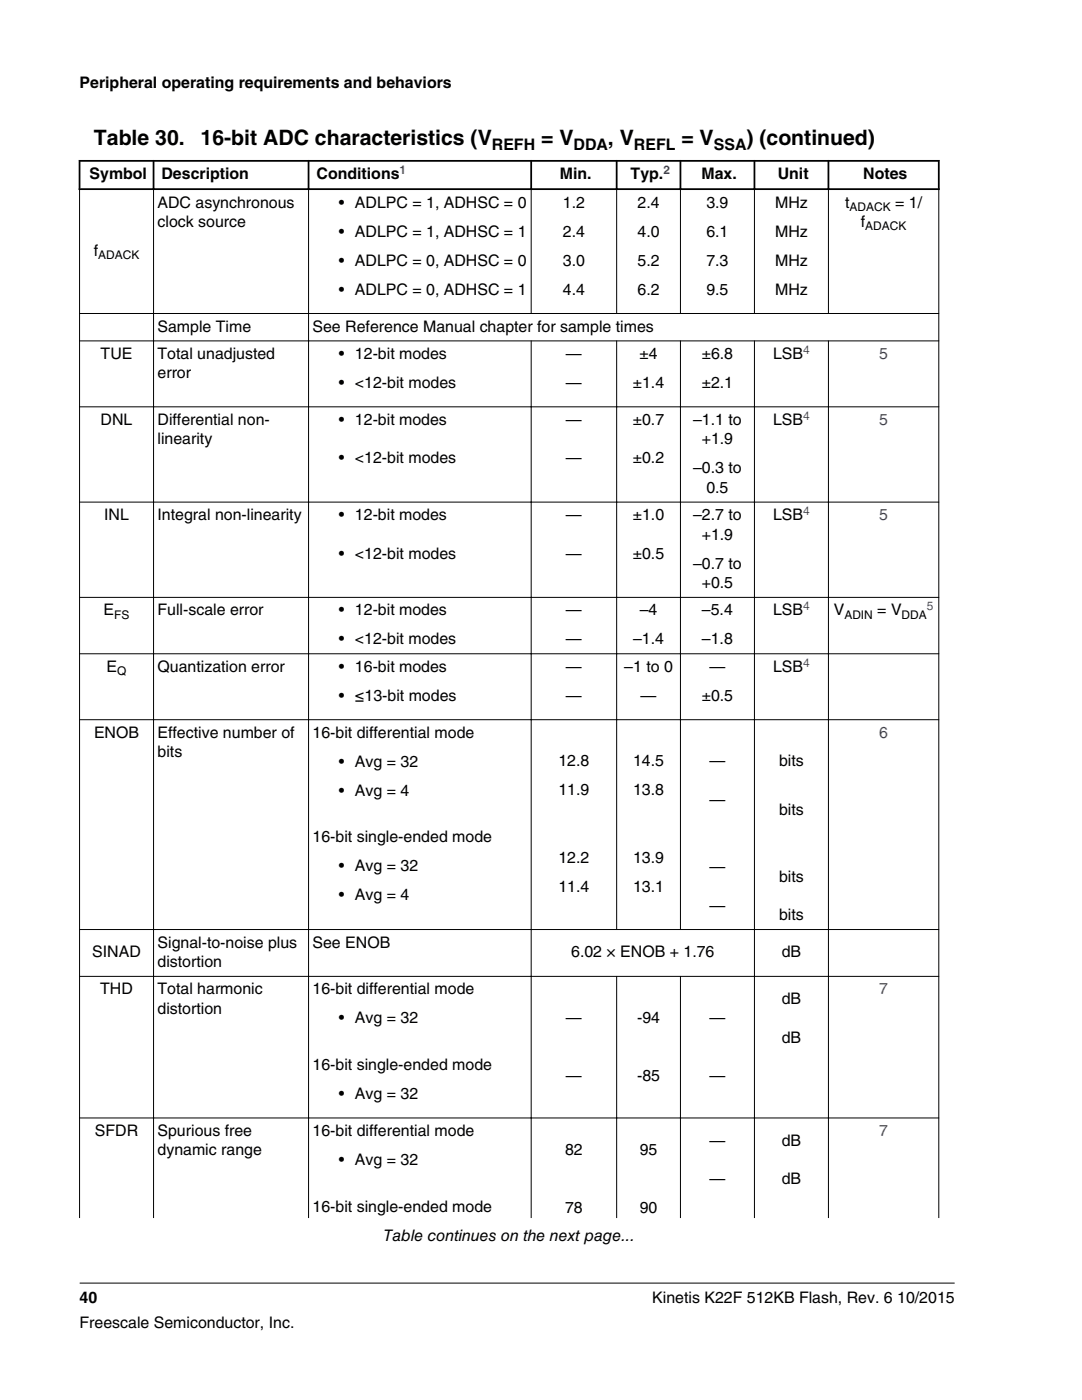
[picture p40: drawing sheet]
<svg xmlns="http://www.w3.org/2000/svg" width="216mm" height="279mm" viewBox="0 0 216 279" stroke-linecap="round" stroke-linejoin="round" font-family="sans-serif">
<defs><g id="words">
<g font-size="4.2">
<text x="18.7" y="29">Table 30.</text>
<text x="40" y="29">16-bit ADC characteristics (V</text>
<text x="108" y="29">= V</text>
<text x="121.3" y="29">, V</text>
<text x="136" y="29">= V</text>
<text x="149" y="29">) (continued)</text>
</g>
<g font-size="3.2">
<text x="15.9" y="17.5">Peripheral operating requirements and behaviors</text>
<text x="98.1" y="29.9">REFH</text>
<text x="114.4" y="29.9">DDA</text>
<text x="126.5" y="29.9">REFL</text>
<text x="142.4" y="29.9">SSA</text>
<text x="17.9" y="35.8">Symbol</text>
<text x="32.2" y="35.8">Description</text>
<text x="63.2" y="35.8">Conditions</text>
<text x="111.7" y="35.8">Min.</text>
<text x="125.8" y="35.8">Typ.</text>
<text x="140" y="35.8">Max.</text>
<text x="155.2" y="35.8">Unit</text>
<text x="172.3" y="35.8">Notes</text>
<text x="31.4" y="41.4">ADC asynchronous</text>
<text x="67.6" y="41.4">• ADLPC = 1, ADHSC = 0</text>
<text x="112.3" y="41.4">1.2</text>
<text x="127.2" y="41.4">2.4</text>
<text x="141" y="41.4">3.9</text>
<text x="154.7" y="41.4">MHz</text>
<text x="168.6" y="41.4">t</text>
<text x="178.6" y="41.4">= 1/</text>
<text x="31.4" y="45.3">clock source</text>
<text x="67.6" y="47.2">• ADLPC = 1, ADHSC = 1</text>
<text x="112.3" y="47.2">2.4</text>
<text x="127.2" y="47.2">4.0</text>
<text x="141" y="47.2">6.1</text>
<text x="154.7" y="47.2">MHz</text>
<text x="171.8" y="45.3">f</text>
<text x="18.7" y="51.1">f</text>
<text x="67.6" y="53">• ADLPC = 0, ADHSC = 0</text>
<text x="112.3" y="53">3.0</text>
<text x="127.2" y="53">5.2</text>
<text x="141" y="53">7.3</text>
<text x="154.7" y="53">MHz</text>
<text x="67.6" y="58.8">• ADLPC = 0, ADHSC = 1</text>
<text x="112.3" y="58.8">4.4</text>
<text x="127.2" y="58.8">6.2</text>
<text x="141" y="58.8">9.5</text>
<text x="154.7" y="58.8">MHz</text>
<text x="20.1" y="71.6">TUE</text>
<text x="31.4" y="66.2">Sample Time</text>
<text x="31.4" y="71.6">Total unadjusted</text>
<text x="62.4" y="66.2">See Reference Manual chapter for sample times</text>
<text x="67.6" y="71.6">• 12-bit modes</text>
<text x="112.9" y="71.6">—</text>
<text x="127.6" y="71.6">±4</text>
<text x="140" y="71.6">±6.8</text>
<text x="154.3" y="71.6">LSB</text>
<text x="31.4" y="75.5">error</text>
<text x="67.6" y="77.4">• &lt;12-bit modes</text>
<text x="112.9" y="77.4">—</text>
<text x="126.3" y="77.4">±1.4</text>
<text x="140" y="77.4">±2.1</text>
<text x="20.1" y="84.8">DNL</text>
<text x="31.4" y="84.8">Differential non-</text>
<text x="31.4" y="88.7">linearity</text>
<text x="67.6" y="84.8">• 12-bit modes</text>
<text x="112.9" y="84.8">—</text>
<text x="126.3" y="84.8">±0.7</text>
<text x="138.3" y="84.8">–1.1 to</text>
<text x="140" y="88.7">+1.9</text>
<text x="154.3" y="84.8">LSB</text>
<text x="67.6" y="92.5">• &lt;12-bit modes</text>
<text x="112.9" y="92.5">—</text>
<text x="126.3" y="92.5">±0.2</text>
<text x="138.3" y="94.5">–0.3 to</text>
<text x="141" y="98.3">0.5</text>
<text x="20.8" y="103.8">INL</text>
<text x="31.4" y="103.8">Integral non-linearity</text>
<text x="67.6" y="103.8">• 12-bit modes</text>
<text x="112.9" y="103.8">—</text>
<text x="126.3" y="103.8">±1.0</text>
<text x="138.3" y="103.8">–2.7 to</text>
<text x="140" y="107.7">+1.9</text>
<text x="154.3" y="103.8">LSB</text>
<text x="67.6" y="111.5">• &lt;12-bit modes</text>
<text x="112.9" y="111.5">—</text>
<text x="126.3" y="111.5">±0.5</text>
<text x="138.3" y="113.5">–0.7 to</text>
<text x="140" y="117.4">+0.5</text>
<text x="20.7" y="122.8">E</text>
<text x="31.4" y="122.8">Full-scale error</text>
<text x="67.6" y="122.8">• 12-bit modes</text>
<text x="112.9" y="122.8">—</text>
<text x="127.6" y="122.8">–4</text>
<text x="140.1" y="122.8">–5.4</text>
<text x="154.3" y="122.8">LSB</text>
<text x="166.4" y="122.8">V</text>
<text x="175.1" y="122.8">= V</text>
<text x="67.6" y="128.6">• &lt;12-bit modes</text>
<text x="112.9" y="128.6">—</text>
<text x="126.3" y="128.6">–1.4</text>
<text x="140.1" y="128.6">–1.8</text>
<text x="21.3" y="134.1">E</text>
<text x="31.4" y="134.1">Quantization error</text>
<text x="67.6" y="134.1">• 16-bit modes</text>
<text x="112.9" y="134.1">—</text>
<text x="124.6" y="134.1">–1 to 0</text>
<text x="141.6" y="134.1">—</text>
<text x="154.3" y="134.1">LSB</text>
<text x="67.6" y="139.9">• ≤13-bit modes</text>
<text x="112.9" y="139.9">—</text>
<text x="127.8" y="139.9">—</text>
<text x="140" y="139.9">±0.5</text>
<text x="18.8" y="147.2">ENOB</text>
<text x="31.4" y="147.2">Effective number of</text>
<text x="62.4" y="147.2">16-bit differential mode</text>
<text x="31.4" y="151.1">bits</text>
<text x="67.6" y="153">• Avg = 32</text>
<text x="111.4" y="153">12.8</text>
<text x="126.3" y="153">14.5</text>
<text x="141.6" y="153">—</text>
<text x="155.5" y="153">bits</text>
<text x="67.6" y="158.8">• Avg = 4</text>
<text x="111.4" y="158.7">11.9</text>
<text x="126.3" y="158.7">13.8</text>
<text x="141.6" y="160.6">—</text>
<text x="155.5" y="162.6">bits</text>
<text x="62.4" y="168.1">16-bit single-ended mode</text>
<text x="67.6" y="173.9">• Avg = 32</text>
<text x="111.4" y="172.1">12.2</text>
<text x="126.3" y="172.1">13.9</text>
<text x="67.6" y="179.7">• Avg = 4</text>
<text x="111.4" y="177.9">11.4</text>
<text x="126.3" y="177.9">13.1</text>
<text x="141.6" y="174.1">—</text>
<text x="155.5" y="176">bits</text>
<text x="141.6" y="181.7">—</text>
<text x="155.5" y="183.6">bits</text>
<text x="18.4" y="191.1">SINAD</text>
<text x="31.4" y="189.1">Signal-to-noise plus</text>
<text x="62.4" y="189.1">See ENOB</text>
<text x="114" y="191.1">6.02 × ENOB + 1.76</text>
<text x="156" y="191.1">dB</text>
<text x="31.4" y="193">distortion</text>
<text x="20" y="198.5">THD</text>
<text x="31.4" y="198.5">Total harmonic</text>
<text x="31.4" y="202.3">distortion</text>
<text x="62.4" y="198.5">16-bit differential mode</text>
<text x="156" y="200.4">dB</text>
<text x="67.6" y="204.2">• Avg = 32</text>
<text x="112.9" y="204.2">—</text>
<text x="127.1" y="204.2">-94</text>
<text x="141.6" y="204.2">—</text>
<text x="156" y="208.1">dB</text>
<text x="62.4" y="213.6">16-bit single-ended mode</text>
<text x="112.9" y="215.7">—</text>
<text x="127.1" y="215.7">-85</text>
<text x="141.6" y="215.7">—</text>
<text x="67.6" y="219.3">• Avg = 32</text>
<text x="18.9" y="226.7">SFDR</text>
<text x="31.4" y="226.7">Spurious free</text>
<text x="62.4" y="226.7">16-bit differential mode</text>
<text x="31.4" y="230.6">dynamic range</text>
<text x="67.6" y="232.5">• Avg = 32</text>
<text x="112.8" y="230.5">82</text>
<text x="127.6" y="230.5">95</text>
<text x="141.6" y="228.6">—</text>
<text x="156" y="228.6">dB</text>
<text x="141.6" y="236.3">—</text>
<text x="156" y="236.3">dB</text>
<text x="62.4" y="241.8">16-bit single-ended mode</text>
<text x="112.8" y="242">78</text>
<text x="127.6" y="242">90</text>
<text x="76.5" y="247.7">Table continues on the next page...</text>
<text x="15.9" y="260">40</text>
<text x="130.1" y="260">Kinetis K22F 512KB Flash, Rev. 6 10/2015</text>
<text x="15.9" y="265">Freescale Semiconductor, Inc.</text>
</g>
<g font-size="3.2" fill="#00f">
<text x="175.4" y="71.6">5</text>
<text x="175.4" y="84.8">5</text>
<text x="175.4" y="103.8">5</text>
<text x="175.4" y="147.2">6</text>
<text x="175.4" y="198.5">7</text>
<text x="175.4" y="226.7">7</text>
</g>
<g font-size="2.4" fill="#00f">
<text x="79.7" y="34.7">1</text>
<text x="132.4" y="34.7">2</text>
<text x="160.3" y="70.6">4</text>
<text x="160.3" y="83.7">4</text>
<text x="160.3" y="102.8">4</text>
<text x="160.3" y="121.8">4</text>
<text x="184.9" y="121.8">5</text>
<text x="160.3" y="133">4</text>
</g>
<g font-size="2.4">
<text x="169.5" y="42.1">ADACK</text>
<text x="172.7" y="46">ADACK</text>
<text x="19.6" y="51.7">ADACK</text>
<text x="22.8" y="123.5">FS</text>
<text x="168.5" y="123.5">ADIN</text>
<text x="179.9" y="123.5">DDA</text>
<text x="23.4" y="134.7">Q</text>
</g>
</g></defs>
<path d="M15.7 32.1h171.8M15.7 37.7h171.8M15.9 31.9v6M30.6 31.9v6M61.6 31.9v6M106 31.9v6M123 31.9v6M135.8 31.9v6M150.5 31.9v6M165.3 31.9v6M187.3 31.9v6" fill="none" stroke="#000" stroke-width=".35"/>
<g fill="none" stroke="#000" stroke-width=".2">
<path d="M15.9 37.9v205.2M30.6 37.5v205.6M61.6 37.5v205.6M106 37.5v25.2M123 37.5v25.2M135.8 37.5v25.2M150.5 37.5v25.2M165.3 37.5v25.2M187.3 37.9v205.2M15.8 62.6h171.6M15.8 68h171.6M106 67.9v175.2"/>
<path d="M123 67.9v117.7M135.8 67.9v117.7M150.5 67.9v175.2M165.3 67.9v175.2M15.8 81.2h171.6M15.8 100.2h171.6M15.8 119.2h171.6M15.8 130.5h171.6M15.8 143.6h171.6M15.8 185.5h171.6M15.8 194.9h171.6M123 194.8v48.3"/>
<path d="M135.8 194.8v48.3M15.8 223.1h171.6M15.9 256.1h174.6"/>
</g>
<use href="#words"/>
</svg>
